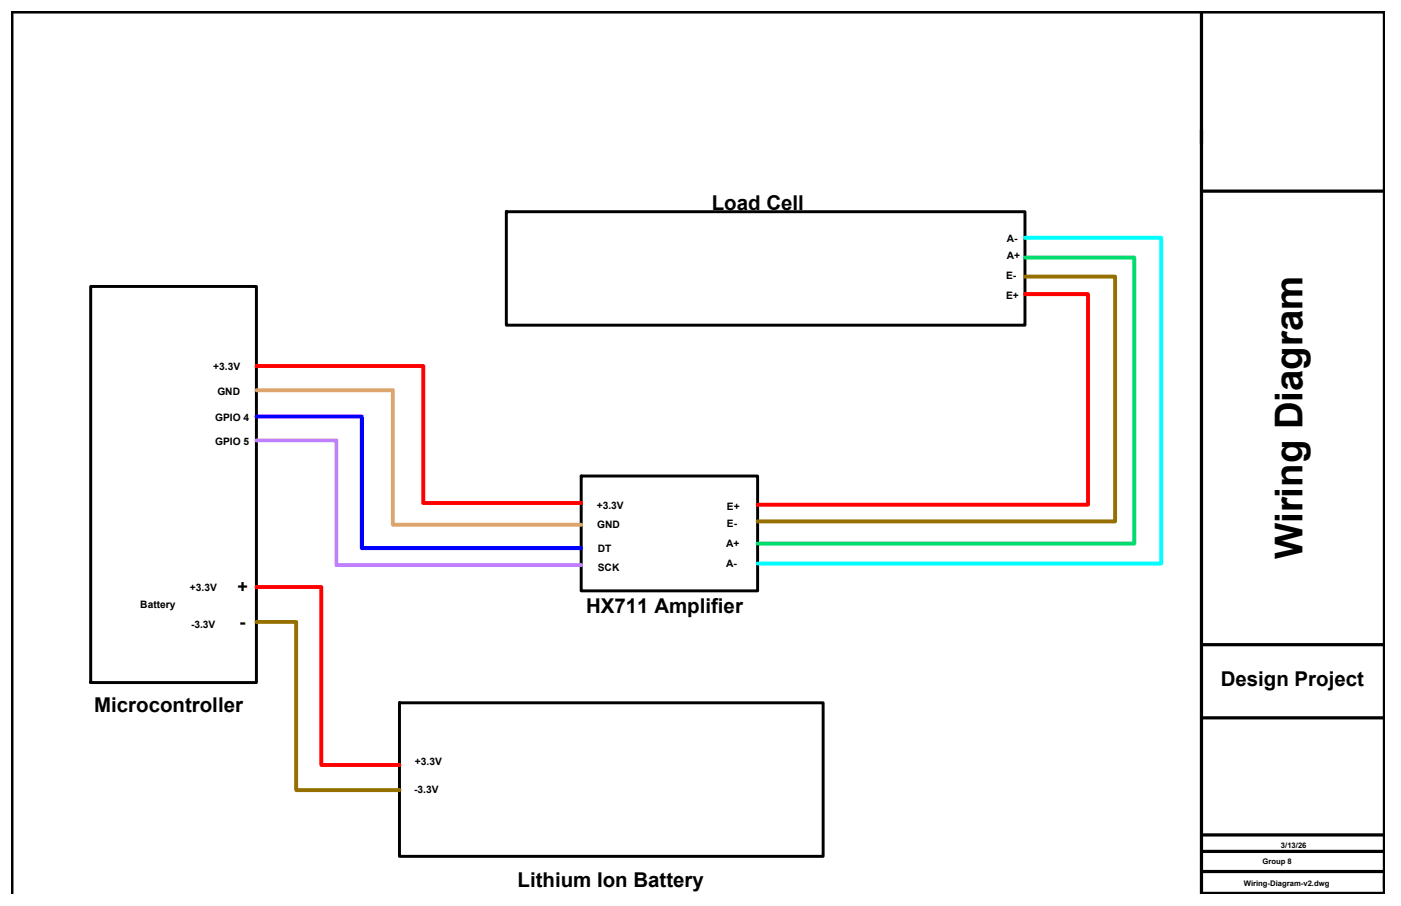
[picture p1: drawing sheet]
<svg xmlns="http://www.w3.org/2000/svg" width="432mm" height="279mm" viewBox="0 0 432 279" stroke-linecap="round" stroke-linejoin="round" font-family="sans-serif">
<defs><g id="words">
<text font-size="11.8" x="401.5" y="172.5" transform="rotate(-90 401.5 172.5)">Wiring Diagram</text>
<g font-size="6.3">
<text x="219.4" y="64.7">Load Cell</text>
<text x="180.7" y="189.1">HX711 Amplifier</text>
<text x="376.2" y="211.6">Design Project</text>
<text x="29" y="219.7">Microcontroller</text>
<text x="159.5" y="273.4">Lithium Ion Battery</text>
</g>
<g font-size="5.5">
<text x="73.2" y="183">+</text>
<text x="73.8" y="193.7">-</text>
</g>
<g font-size="3.2">
<text x="310.3" y="74.7">A-</text>
<text x="310.3" y="79.9">A+</text>
<text x="310.1" y="86">E-</text>
<text x="310.1" y="92.1">E+</text>
<text x="65.7" y="114">+3.3V</text>
<text x="67" y="121.7">GND</text>
<text x="66.3" y="129.9">GPIO 4</text>
<text x="66.3" y="137.1">GPIO 5</text>
<text x="183.9" y="156.9">+3.3V</text>
<text x="224" y="157.3">E+</text>
<text x="184" y="163">GND</text>
<text x="224" y="162.5">E-</text>
<text x="184.2" y="170.3">DT</text>
<text x="223.8" y="168.6">A+</text>
<text x="184.2" y="176">SCK</text>
<text x="223.8" y="174.8">A-</text>
<text x="58.5" y="182.3">+3.3V</text>
<text x="43.2" y="187.5">Battery</text>
<text x="58.9" y="193.7">-3.3V</text>
<text x="127.9" y="235.9">+3.3V</text>
<text x="127.6" y="244.4">-3.3V</text>
</g>
<g font-size="2.4">
<text x="394.8" y="261.4">3/13/26</text>
<text x="389.1" y="266.5">Group 8</text>
<text x="383.3" y="273.2">Wiring-Diagram-v2.dwg</text>
</g>
</g></defs>
<!-- layer: TB -->
<path d="M370.3 3.7h56.4v271.8h-56.4zM370.3 3.7h-366.6v271.8M370.3 58.9h56.4M370.3 198.8h56.4M370.3 221.4h56.4M370.3 262.6h56.4M370.3 268.8h56.4M426.7 269.9v4.2" fill="none" stroke="#000" stroke-width=".99"/>
<!-- layer: TITLE_BLOCK -->
<path d="M370.3 257.5h56.4" fill="none" stroke="#000" stroke-width=".99"/>
<!-- layer: 0 -->
<path d="M156.1 65.3h159.8v35h-159.8zM28 88.3h51v122.2h-51zM179.1 146.8h54.4v35.4h-54.4zM123.1 216.7h130.6v47.4h-130.6z" fill="none" stroke="#000" stroke-width=".91"/>
<!-- layer: AUDIO_LINE_LEVEL -->
<path d="M315.9 90.7h19.4v65h-101.8M79 112.9h51.4v42.2h48.7M79 181h20v54.9h24.1" fill="none" stroke="#f00" stroke-width="1.2"/>
<!-- layer: GND -->
<path d="M315.9 85.3h27.8v75.5h-110.2M79 191.8h12.3v51.9h31.8" fill="none" stroke="#957000" stroke-width="1.2"/>
<!-- layer: USB -->
<path d="M79 120.3h42.1v41.5h58" fill="none" stroke="#dda56e" stroke-width="1.2"/>
<!-- layer: ADC -->
<path d="M79 128.5h32.5v40.6h67.6" fill="none" stroke="#00f" stroke-width="1.2"/>
<!-- layer: AUDIO_DOLBY_DIGITAL -->
<path d="M79 135.8h24.7v38.5h75.4" fill="none" stroke="#bf7fff" stroke-width="1.2"/>
<!-- layer: HDMI -->
<path d="M315.9 79.4h33.7v88.3h-116.1" fill="none" stroke="#00dd6e" stroke-width="1.2"/>
<!-- layer: CONTROL -->
<path d="M315.9 73.3h42v100.5h-124.4" fill="none" stroke="#0ff" stroke-width="1.2"/>
<use href="#words"/>
</svg>
